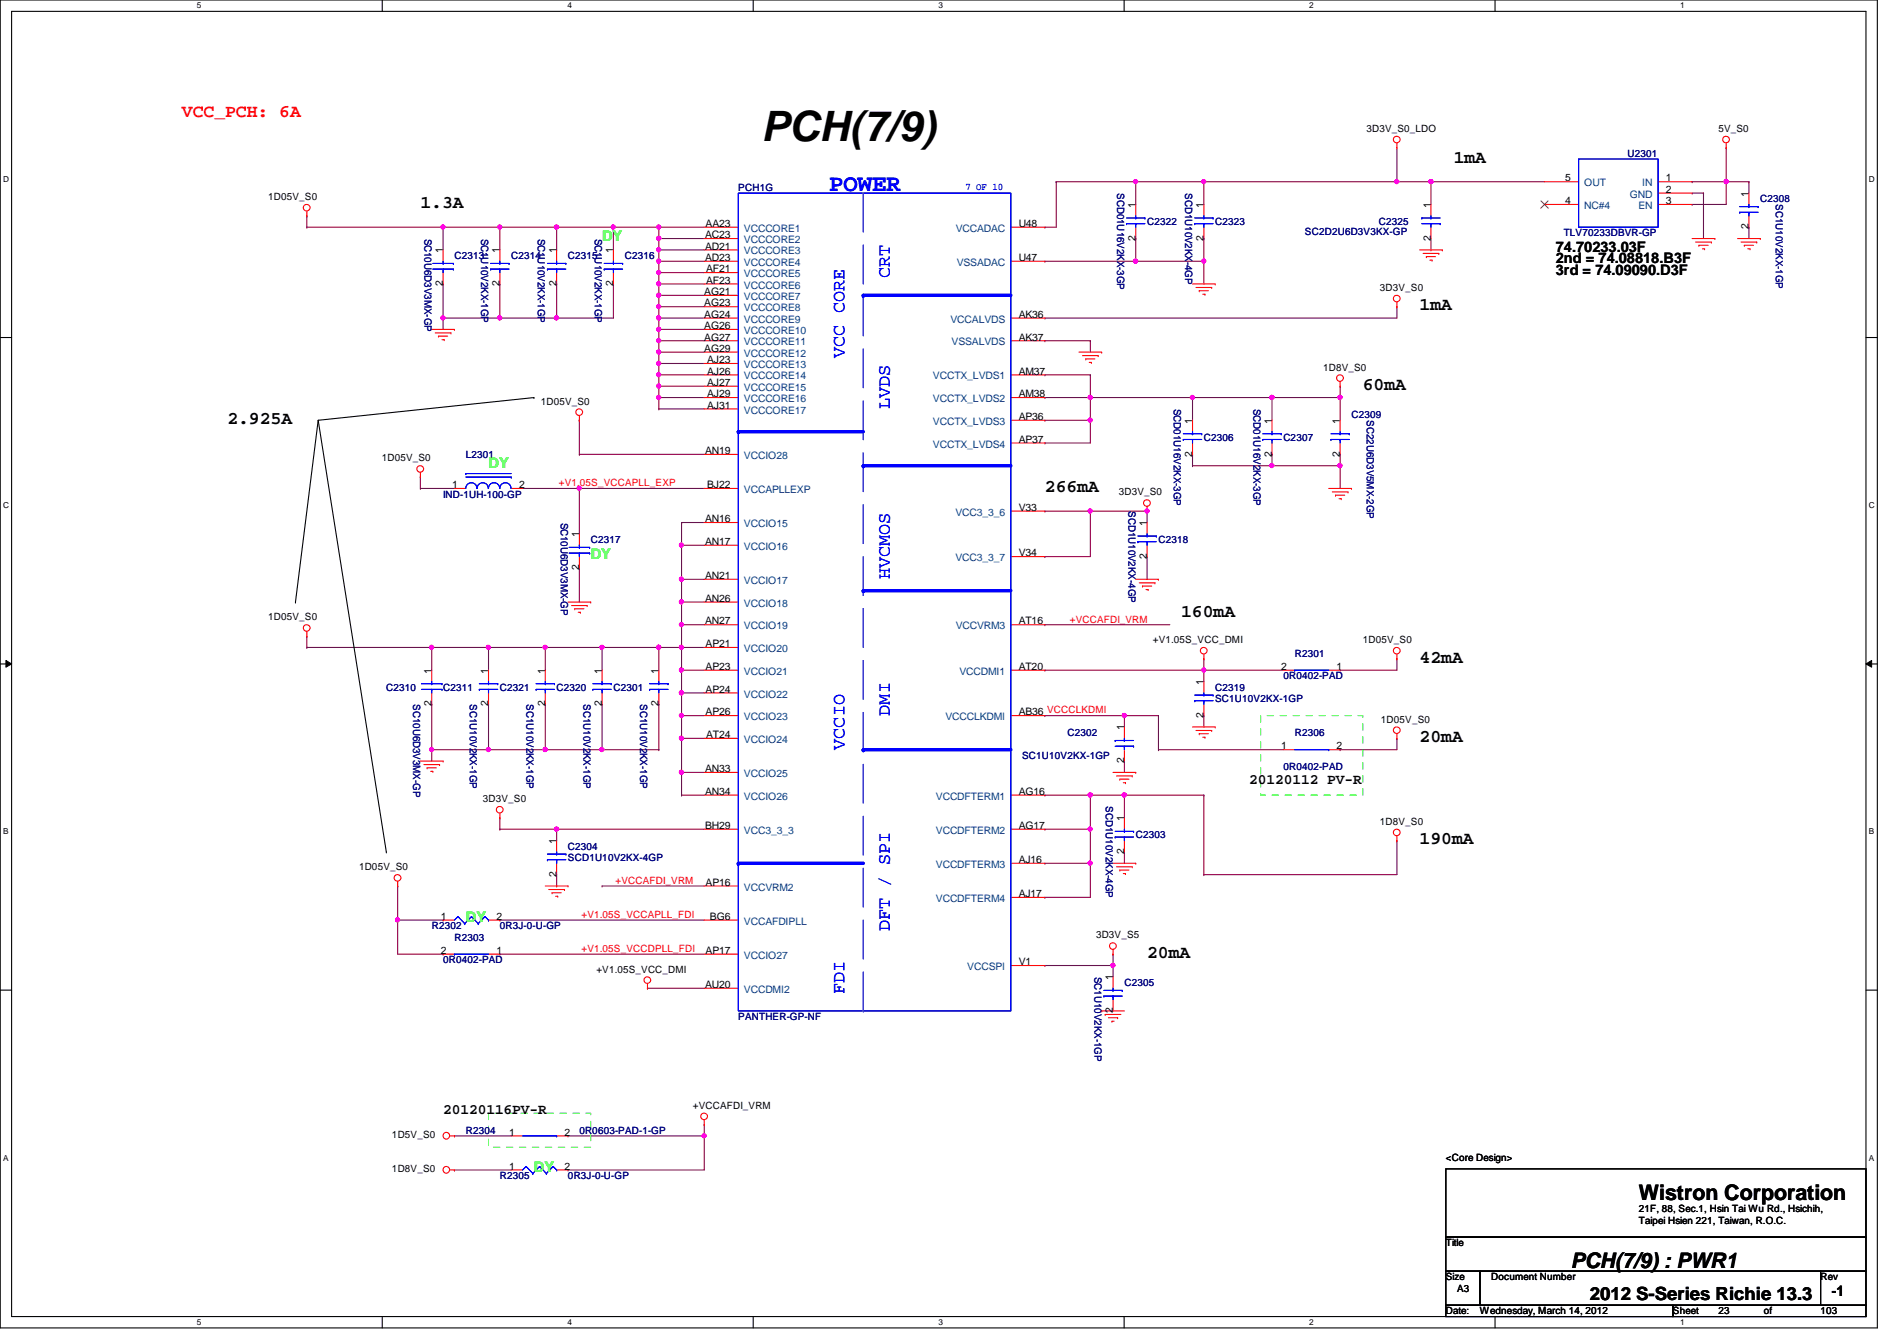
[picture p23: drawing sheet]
<svg xmlns="http://www.w3.org/2000/svg" width="297mm" height="210mm" viewBox="0 0 297 210" stroke-linecap="round" stroke-linejoin="round" font-family="sans-serif">
<defs><g id="words">
<text font-size="6.6" x="119.2" y="22.1">PCH(7/9)</text>
<text font-size="3.7" fill="#00f" x="129.8" y="29.8">POWER</text>
<g font-size="3.3">
<text x="256.6" y="187.9">Wistron Corporation</text>
<text x="246" y="198.5">PCH(7/9) : PWR1</text>
</g>
<text font-size="2.8" fill="#f00" x="28.5" y="18.4">VCC_PCH: 6A</text>
<g font-size="2.8">
<text x="227.6" y="25.5">1mA</text>
<text x="65.8" y="32.6">1.3A</text>
<text x="222.3" y="48.6">1mA</text>
<text x="213.4" y="61">60mA</text>
<text x="35.6" y="66.4">2.925A</text>
<text x="163.6" y="77">266mA</text>
<text x="185" y="96.6">160mA</text>
<text x="222.3" y="103.7">42mA</text>
<text x="222.3" y="116.2">20mA</text>
<text x="222.3" y="132.2">190mA</text>
<text x="179.6" y="149.9">20mA</text>
<text x="249" y="203.5">2012 S-Series Richie 13.3</text>
</g>
<g font-size="2.8" fill="#00f">
<text x="139.4" y="43.6" transform="rotate(-90 139.4 43.6)">CRT</text>
<text x="132.2" y="56" transform="rotate(-90 132.2 56)">VCC CORE</text>
<text x="139.4" y="64" transform="rotate(-90 139.4 64)">LVDS</text>
<text x="139.4" y="90.7" transform="rotate(-90 139.4 90.7)">HVCMOS</text>
<text x="139.4" y="112" transform="rotate(-90 139.4 112)">DMI</text>
<text x="132.2" y="117.3" transform="rotate(-90 132.2 117.3)">VCCIO</text>
<text x="139.4" y="145.8" transform="rotate(-90 139.4 145.8)">DFT / SPI</text>
<text x="132.2" y="155.6" transform="rotate(-90 132.2 155.6)">FDI</text>
</g>
<g font-size="2.3" fill="#0f0">
<text x="94.3" y="37.7">DY</text>
<text x="76.5" y="73.2">DY</text>
<text x="92.5" y="87.5">DY</text>
<text x="72.9" y="144.4">DY</text>
<text x="83.6" y="183.5">DY</text>
</g>
<g font-size="2.3">
<text x="243.6" y="41.2">2nd = 74.08818.B3F</text>
<text x="243.6" y="39.5">74.70233.03F</text>
<text x="243.6" y="43">3rd = 74.09090.D3F</text>
<text x="195.6" y="122.8">20120112 PV-R</text>
<text x="69.4" y="174.3">20120116PV-R</text>
<text x="286.8" y="202.9">-1</text>
</g>
<g font-size="1.6">
<text x="213.9" y="20.7">3D3V_S0_LDO</text>
<text x="269.1" y="20.7">5V_S0</text>
<text x="245.1" y="28.4">5</text>
<text x="260.9" y="28.4">1</text>
<text x="42" y="31.3">1D05V_S0</text>
<text x="110.5" y="35.5">AA23</text>
<text x="159.5" y="35.5">U48</text>
<text x="177.8" y="32.6" transform="rotate(-90 177.8 32.6)">1</text>
<text x="188.5" y="32.6" transform="rotate(-90 188.5 32.6)">1</text>
<text x="224" y="32.6" transform="rotate(-90 224 32.6)">1</text>
<text x="245.1" y="32">4</text>
<text x="260.9" y="30.2">2</text>
<text x="260.9" y="32">3</text>
<text x="273.8" y="35.9" transform="rotate(-90 273.8 35.9)">2</text>
<text x="273.8" y="30.8" transform="rotate(-90 273.8 30.8)">1</text>
<text x="69.3" y="39.7" transform="rotate(-90 69.3 39.7)">1</text>
<text x="78.2" y="39.7" transform="rotate(-90 78.2 39.7)">1</text>
<text x="87.1" y="39.7" transform="rotate(-90 87.1 39.7)">1</text>
<text x="96" y="39.7" transform="rotate(-90 96 39.7)">1</text>
<text x="110.4" y="37.3">AC23</text>
<text x="110.4" y="39.1">AD21</text>
<text x="110.4" y="40.9">AD23</text>
<text x="159.5" y="40.9">U47</text>
<text x="177.8" y="37.7" transform="rotate(-90 177.8 37.7)">2</text>
<text x="188.5" y="37.7" transform="rotate(-90 188.5 37.7)">2</text>
<text x="224" y="37.7" transform="rotate(-90 224 37.7)">2</text>
<text x="69.3" y="44.8" transform="rotate(-90 69.3 44.8)">2</text>
<text x="78.2" y="44.8" transform="rotate(-90 78.2 44.8)">2</text>
<text x="87.1" y="44.8" transform="rotate(-90 87.1 44.8)">2</text>
<text x="96" y="44.8" transform="rotate(-90 96 44.8)">2</text>
<text x="110.3" y="46.2">AG21</text>
<text x="110.3" y="48">AG23</text>
<text x="110.6" y="42.6">AF21</text>
<text x="110.6" y="44.4">AF23</text>
<text x="216.1" y="45.6">3D3V_S0</text>
<text x="110.3" y="49.7">AG24</text>
<text x="110.3" y="51.5">AG26</text>
<text x="110.3" y="53.3">AG27</text>
<text x="159.5" y="49.7">AK36</text>
<text x="159.5" y="53.3">AK37</text>
<text x="110.3" y="55.1">AG29</text>
<text x="110.7" y="56.9">AJ23</text>
<text x="110.7" y="58.6">AJ26</text>
<text x="159.5" y="58.6">AM37</text>
<text x="207.2" y="58">1D8V_S0</text>
<text x="84.7" y="63.3">1D05V_S0</text>
<text x="110.7" y="60.4">AJ27</text>
<text x="110.7" y="62.2">AJ29</text>
<text x="110.7" y="64">AJ31</text>
<text x="159.5" y="62.2">AM38</text>
<text x="159.5" y="65.7">AP36</text>
<text x="110.4" y="71.1">AN19</text>
<text x="159.5" y="69.3">AP37</text>
<text x="186.7" y="71.5" transform="rotate(-90 186.7 71.5)">2</text>
<text x="186.7" y="66.3" transform="rotate(-90 186.7 66.3)">1</text>
<text x="199.1" y="71.5" transform="rotate(-90 199.1 71.5)">2</text>
<text x="199.1" y="66.3" transform="rotate(-90 199.1 66.3)">1</text>
<text x="209.8" y="71.5" transform="rotate(-90 209.8 71.5)">2</text>
<text x="209.8" y="66.3" transform="rotate(-90 209.8 66.3)">1</text>
<text x="59.8" y="72.2">1D05V_S0</text>
<text x="70.8" y="76.4">1</text>
<text x="81.3" y="76.4">2</text>
<text x="110.7" y="76.4">BJ22</text>
<text x="175.2" y="77.6">3D3V_S0</text>
<text x="110.4" y="81.7">AN16</text>
<text x="159.5" y="80">V33</text>
<text x="179.6" y="82.3" transform="rotate(-90 179.6 82.3)">1</text>
<text x="90.7" y="89.2" transform="rotate(-90 90.7 89.2)">2</text>
<text x="90.7" y="84.1" transform="rotate(-90 90.7 84.1)">1</text>
<text x="110.4" y="85.3">AN17</text>
<text x="159.5" y="87.1">V34</text>
<text x="179.6" y="87.5" transform="rotate(-90 179.6 87.5)">2</text>
<text x="110.4" y="90.6">AN21</text>
<text x="110.4" y="94.2">AN26</text>
<text x="42" y="97.1">1D05V_S0</text>
<text x="110.4" y="97.7">AN27</text>
<text x="110.5" y="101.3">AP21</text>
<text x="159.5" y="97.7">AT16</text>
<text x="180.5" y="100.7">+V1.05S_VCC_DMI</text>
<text x="213.4" y="100.7">1D05V_S0</text>
<text x="67.6" y="105.5" transform="rotate(-90 67.6 105.5)">1</text>
<text x="76.5" y="105.5" transform="rotate(-90 76.5 105.5)">1</text>
<text x="85.3" y="105.5" transform="rotate(-90 85.3 105.5)">1</text>
<text x="94.2" y="105.5" transform="rotate(-90 94.2 105.5)">1</text>
<text x="103.1" y="105.5" transform="rotate(-90 103.1 105.5)">1</text>
<text x="110.5" y="104.9">AP23</text>
<text x="159.5" y="104.9">AT20</text>
<text x="188.5" y="107.2" transform="rotate(-90 188.5 107.2)">1</text>
<text x="200.6" y="104.9">2</text>
<text x="209.3" y="104.9">1</text>
<text x="67.6" y="110.6" transform="rotate(-90 67.6 110.6)">2</text>
<text x="76.5" y="110.6" transform="rotate(-90 76.5 110.6)">2</text>
<text x="85.3" y="110.6" transform="rotate(-90 85.3 110.6)">2</text>
<text x="94.2" y="110.6" transform="rotate(-90 94.2 110.6)">2</text>
<text x="103.1" y="110.6" transform="rotate(-90 103.1 110.6)">2</text>
<text x="110.5" y="112">AP26</text>
<text x="110.5" y="108.4">AP24</text>
<text x="159.5" y="112">AB36 VCCCLKDMI</text>
<text x="188.5" y="112.4" transform="rotate(-90 188.5 112.4)">2</text>
<text x="216.2" y="113.1">1D05V_S0</text>
<text x="110.6" y="115.5">AT24</text>
<text x="176" y="119.5" transform="rotate(-90 176 119.5)">2</text>
<text x="176" y="114.3" transform="rotate(-90 176 114.3)">1</text>
<text x="200.6" y="117.3">1</text>
<text x="209.3" y="117.3">2</text>
<text x="75.6" y="125.6">3D3V_S0</text>
<text x="110.4" y="120.9">AN33</text>
<text x="110.4" y="124.4">AN34</text>
<text x="159.5" y="124.4">AG16</text>
<text x="110.4" y="129.8">BH29</text>
<text x="159.5" y="129.8">AG17</text>
<text x="176" y="128.6" transform="rotate(-90 176 128.6)">1</text>
<text x="216.1" y="129.1">1D8V_S0</text>
<text x="56.2" y="136.2">1D05V_S0</text>
<text x="87.1" y="137.2" transform="rotate(-90 87.1 137.2)">2</text>
<text x="87.1" y="132.1" transform="rotate(-90 87.1 132.1)">1</text>
<text x="159.5" y="135.1">AJ16</text>
<text x="176" y="133.7" transform="rotate(-90 176 133.7)">2</text>
<text x="69" y="144">1</text>
<text x="77.7" y="144">2</text>
<text x="110.5" y="138.6">AP16</text>
<text x="111.2" y="144">BG6</text>
<text x="159.5" y="140.4">AJ17</text>
<text x="69" y="149.3">2</text>
<text x="77.7" y="149.3">1</text>
<text x="110.5" y="149.3">AP17</text>
<text x="171.6" y="146.9">3D3V_S5</text>
<text x="93.4" y="152.2">+V1.05S_VCC_DMI</text>
<text x="110.4" y="154.6">AU20</text>
<text x="159.5" y="151.1">V1</text>
<text x="174.2" y="153.5" transform="rotate(-90 174.2 153.5)">1</text>
<text x="174.2" y="158.6" transform="rotate(-90 174.2 158.6)">2</text>
<text x="108.5" y="173.6">+VCCAFDI_VRM</text>
<text x="61.4" y="178.2">1D5V_S0</text>
<text x="79.7" y="177.8">1</text>
<text x="88.4" y="177.8">2</text>
<text x="61.4" y="183.5">1D8V_S0</text>
<text x="79.7" y="183.1">1</text>
<text x="88.4" y="183.1">2</text>
<text x="226.4" y="181.7">&lt;Core Design&gt;</text>
<text x="256.6" y="189.7">21F, 88, Sec.1, Hsin Tai Wu Rd., Hsichih,</text>
<text x="256.6" y="191.6">Taipei Hsien 221, Taiwan, R.O.C.</text>
<text x="226.4" y="195.1">Title</text>
<text x="226.4" y="200.4">Size</text>
<text x="228.2" y="202.2">A3</text>
<text x="233.5" y="200.4">Document Number</text>
<text x="285.1" y="200.4">Rev</text>
<text x="226.4" y="205.7">Date:</text>
<text x="231.7" y="205.7">Wednesday, March 14, 2012</text>
<text x="262" y="205.7">Sheet</text>
<text x="269.1" y="205.7">23</text>
<text x="276.2" y="205.7">of</text>
<text x="285.1" y="205.7">103</text>
</g>
<g font-size="1.6" fill="#000080">
<text x="115.6" y="29.9">PCH1G</text>
<text x="254.8" y="24.6">U2301</text>
<text x="174.9" y="30.2" transform="rotate(90 174.9 30.2)">SCD01U16V2KX-3GP</text>
<text x="179.6" y="35.2">C2322</text>
<text x="185.6" y="30.2" transform="rotate(90 185.6 30.2)">SCD1U10V2KX-4GP</text>
<text x="190.3" y="35.2">C2323</text>
<text x="215.9" y="35.2">C2325</text>
<text x="275.6" y="31.7">C2308</text>
<text x="278" y="32" transform="rotate(90 278 32)">SC1U10V2KX-1GP</text>
<text x="66.5" y="37.3" transform="rotate(90 66.5 37.3)">SC10U6D3V3MX-GP</text>
<text x="71.2" y="40.6">C2313</text>
<text x="75.4" y="37.3" transform="rotate(90 75.4 37.3)">SC1U10V2KX-1GP</text>
<text x="80" y="40.6">C2314</text>
<text x="84.2" y="37.3" transform="rotate(90 84.2 37.3)">SC1U10V2KX-1GP</text>
<text x="88.9" y="40.6">C2315</text>
<text x="93.1" y="37.3" transform="rotate(90 93.1 37.3)">SC1U10V2KX-1GP</text>
<text x="97.8" y="40.6">C2316</text>
<text x="204.3" y="36.8">SC2D2U6D3V3KX-GP</text>
<text x="244.9" y="37">TLV70233DBVR-GP</text>
<text x="183.8" y="64" transform="rotate(90 183.8 64)">SCD01U16V2KX-3GP</text>
<text x="196.3" y="64" transform="rotate(90 196.3 64)">SCD01U16V2KX-3GP</text>
<text x="211.6" y="65.4">C2309</text>
<text x="214" y="65.8" transform="rotate(90 214 65.8)">SC22U6D3V5MX-2GP</text>
<text x="72.9" y="71.7">L2301</text>
<text x="188.5" y="69">C2306</text>
<text x="201" y="69">C2307</text>
<text x="69.4" y="77.9">IND-1UH-100-GP</text>
<text x="87.8" y="81.8" transform="rotate(90 87.8 81.8)">SC10U6D3V3MX-GP</text>
<text x="176.7" y="80" transform="rotate(90 176.7 80)">SCD1U10V2KX-4GP</text>
<text x="92.5" y="85">C2317</text>
<text x="181.4" y="85">C2318</text>
<text x="201" y="106.3">0R0402-PAD</text>
<text x="202.7" y="102.8">R2301</text>
<text x="60.5" y="108.1">C2310</text>
<text x="64.7" y="110.2" transform="rotate(90 64.7 110.2)">SC10U6D3V3MX-GP</text>
<text x="69.4" y="108.1">C2311</text>
<text x="73.6" y="110.2" transform="rotate(90 73.6 110.2)">SC1U10V2KX-1GP</text>
<text x="78.3" y="108.1">C2321</text>
<text x="82.5" y="110.2" transform="rotate(90 82.5 110.2)">SC1U10V2KX-1GP</text>
<text x="87.2" y="108.1">C2320</text>
<text x="91.4" y="110.2" transform="rotate(90 91.4 110.2)">SC1U10V2KX-1GP</text>
<text x="96.1" y="108.1">C2301</text>
<text x="100.2" y="110.2" transform="rotate(90 100.2 110.2)">SC1U10V2KX-1GP</text>
<text x="190.3" y="108.1">C2319</text>
<text x="190.3" y="109.9">SC1U10V2KX-1GP</text>
<text x="160.1" y="118.8">SC1U10V2KX-1GP</text>
<text x="167.2" y="115.2">C2302</text>
<text x="202.7" y="115.2">R2306</text>
<text x="201" y="120.6">0R0402-PAD</text>
<text x="173.1" y="126.2" transform="rotate(90 173.1 126.2)">SCD1U10V2KX-4GP</text>
<text x="177.8" y="131.2">C2303</text>
<text x="88.9" y="133">C2304</text>
<text x="88.9" y="134.8">SCD1U10V2KX-4GP</text>
<text x="67.6" y="145.5">R2302</text>
<text x="71.2" y="147.2">R2303</text>
<text x="78.3" y="145.5">0R3J-0-U-GP</text>
<text x="69.4" y="150.8">0R0402-PAD</text>
<text x="171.4" y="152.9" transform="rotate(90 171.4 152.9)">SC1U10V2KX-1GP</text>
<text x="176.1" y="154.3">C2305</text>
<text x="115.6" y="159.7">PANTHER-GP-NF</text>
<text x="72.9" y="177.5">R2304</text>
<text x="90.7" y="177.5">0R0603-PAD-1-GP</text>
<text x="78.3" y="184.6">R2305</text>
<text x="88.9" y="184.6">0R3J-0-U-GP</text>
</g>
<text font-size="1.6" fill="#00f" x="151.2" y="29.7">7 OF 10</text>
<g font-size="1.6" fill="#004080">
<text x="248.1" y="29.2">OUT</text>
<text x="257.1" y="29.2">IN</text>
<text x="248.1" y="32.7">NC#4</text>
<text x="255.2" y="30.9">GND</text>
<text x="256.5" y="32.7">EN</text>
<text x="116.5" y="36.3">VCCCORE1</text>
<text x="116.5" y="38.1">VCCCORE2</text>
<text x="116.5" y="39.8">VCCCORE3</text>
<text x="116.5" y="41.6">VCCCORE4</text>
<text x="149.6" y="36.3">VCCADAC</text>
<text x="149.8" y="41.6">VSSADAC</text>
<text x="116.5" y="43.4">VCCCORE5</text>
<text x="116.5" y="45.2">VCCCORE6</text>
<text x="116.5" y="46.9">VCCCORE7</text>
<text x="116.5" y="48.7">VCCCORE8</text>
<text x="116.5" y="50.5">VCCCORE9</text>
<text x="116.5" y="52.3">VCCCORE10</text>
<text x="148.8" y="50.5">VCCALVDS</text>
<text x="116.5" y="54.1">VCCCORE11</text>
<text x="116.5" y="55.8">VCCCORE12</text>
<text x="116.5" y="57.6">VCCCORE13</text>
<text x="116.5" y="59.4">VCCCORE14</text>
<text x="146.1" y="59.4">VCCTX_LVDS1</text>
<text x="149" y="54.1">VSSALVDS</text>
<text x="116.5" y="61.2">VCCCORE15</text>
<text x="116.5" y="62.9">VCCCORE16</text>
<text x="116.5" y="64.7">VCCCORE17</text>
<text x="146.1" y="62.9">VCCTX_LVDS2</text>
<text x="116.5" y="71.8">VCCIO28</text>
<text x="146.1" y="70.1">VCCTX_LVDS4</text>
<text x="146.1" y="66.5">VCCTX_LVDS3</text>
<text x="116.5" y="77.2">VCCAPLLEXP</text>
<text x="116.5" y="82.5">VCCIO15</text>
<text x="149.6" y="80.7">VCC3_3_6</text>
<text x="116.5" y="86.1">VCCIO16</text>
<text x="149.6" y="87.8">VCC3_3_7</text>
<text x="116.5" y="91.4">VCCIO17</text>
<text x="116.5" y="95">VCCIO18</text>
<text x="116.5" y="98.5">VCCIO19</text>
<text x="149.6" y="98.5">VCCVRM3</text>
<text x="116.5" y="102.1">VCCIO20</text>
<text x="116.5" y="105.6">VCCIO21</text>
<text x="150.2" y="105.6">VCCDMI1</text>
<text x="116.5" y="112.7">VCCIO23</text>
<text x="116.5" y="109.2">VCCIO22</text>
<text x="148" y="112.7">VCCCLKDMI</text>
<text x="116.5" y="116.3">VCCIO24</text>
<text x="116.5" y="121.6">VCCIO25</text>
<text x="116.5" y="125.2">VCCIO26</text>
<text x="146.6" y="125.2">VCCDFTERM1</text>
<text x="116.5" y="130.5">VCC3_3_3</text>
<text x="146.6" y="130.5">VCCDFTERM2</text>
<text x="146.6" y="135.8">VCCDFTERM3</text>
<text x="116.5" y="139.4">VCCVRM2</text>
<text x="146.6" y="141.2">VCCDFTERM4</text>
<text x="116.5" y="144.7">VCCAFDIPLL</text>
<text x="116.5" y="150.1">VCCIO27</text>
<text x="116.5" y="155.4">VCCDMI2</text>
<text x="151.5" y="151.8">VCCSPI</text>
</g>
<g font-size="1.6" fill="#f00">
<text x="87.5" y="76.1">+V1.05S_VCCAPLL_EXP</text>
<text x="167.5" y="97.5">+VCCAFDI_VRM</text>
<text x="91.1" y="143.7">+V1.05S_VCCAPLL_FDI</text>
<text x="96.4" y="138.3">+VCCAFDI_VRM</text>
<text x="91.1" y="149">+V1.05S_VCCDPLL_FDI</text>
</g>
<g font-size="1.3">
<text x="30.8" y="1.3">5</text>
<text x="88.9" y="1.3">4</text>
<text x="146.9" y="1.3">3</text>
<text x="205" y="1.3">2</text>
<text x="263.1" y="1.3">1</text>
<text x=".5" y="28.4">D</text>
<text x="292.6" y="28.4">D</text>
<text x=".5" y="79.5">C</text>
<text x="292.6" y="79.5">C</text>
<text x=".5" y="130.6">B</text>
<text x="292.6" y="130.6">B</text>
<text x=".5" y="181.7">A</text>
<text x="292.6" y="181.7">A</text>
<text x="30.8" y="207.4">5</text>
<text x="88.9" y="207.4">4</text>
<text x="146.9" y="207.4">3</text>
<text x="205" y="207.4">2</text>
<text x="263.1" y="207.4">1</text>
</g>
</g></defs>
<path d="M0 0h294v207.9h-294zM1.8 1.8h290.4v204.3h-290.4z" fill="none" stroke="#000" stroke-width=".17"/>
<g fill="#fff">
<path d="M30.8 .2h.7v1.4h-.7z"/>
<path d="M30.8 206.2h.7v1.4h-.7z"/>
</g>
<path d="M59.9 0v1.8M59.9 206.1v1.8" fill="none" stroke="#000" stroke-width=".17"/>
<g fill="#fff">
<path d="M88.9 .2h.6v1.4h-.6z"/>
<path d="M88.9 206.2h.6v1.4h-.6z"/>
</g>
<path d="M117.9 0v1.8M117.9 206.1v1.8" fill="none" stroke="#000" stroke-width=".17"/>
<g fill="#fff">
<path d="M146.9 .2h.7v1.4h-.7z"/>
<path d="M146.9 206.2h.7v1.4h-.7z"/>
</g>
<path d="M176 0v1.8M176 206.1v1.8" fill="none" stroke="#000" stroke-width=".17"/>
<g fill="#fff">
<path d="M205 .2h.7v1.4h-.7z"/>
<path d="M205 206.2h.7v1.4h-.7z"/>
</g>
<path d="M234.1 0v1.8M234.1 206.1v1.8" fill="none" stroke="#000" stroke-width=".17"/>
<g fill="#fff">
<path d="M263.1 .2h.7v1.4h-.7z"/>
<path d="M263.1 206.2h.7v1.4h-.7z"/>
<path d="M.5 27.3h.9v1.4h-.9z"/>
<path d="M292.6 27.3h.9v1.4h-.9z"/>
<path d="M.5 78.4h.9v1.4h-.9z"/>
<path d="M292.6 78.4h.9v1.4h-.9z"/>
</g>
<path d="M0 52.8h1.8M292.2 52.8h1.8" fill="none" stroke="#000" stroke-width=".17"/>
<g fill="#fff">
<path d="M.5 129.5h.8v1.4h-.8z"/>
<path d="M292.6 129.5h.9v1.4h-.9z"/>
</g>
<path d="M0 103.9h1.8M292.2 103.9h1.8" fill="none" stroke="#000" stroke-width=".17"/>
<path d="M.9 103.4l.9 .5-.9 .5zM292.2 103.9l.9-.5v1z" fill="#000"/>
<path d="M.9 103.4l.9 .5-.9 .5zM292.2 103.9l.9-.5v1z" fill="none" stroke="#000" stroke-width=".16"/>
<g fill="#fff">
<path d="M.5 180.5h.8v1.4h-.8z"/>
<path d="M292.6 180.5h.9v1.4h-.9z"/>
</g>
<path d="M0 155h1.8M292.2 155h1.8" fill="none" stroke="#000" stroke-width=".17"/>
<path d="M265 30.2h.1M265 30.2h1.7M266.7 30.2h.1M266.7 30.2v7.1M270.3 23.1h.1M270.3 23.1v5.3" fill="none" stroke="#800040" stroke-width=".17"/>
<circle cx="270.3" cy="28.4" r=".32" fill="#f0f"/>
<circle cx="270.3" cy="28.4" r=".32" fill="none" stroke="#f0f" stroke-width=".17"/>
<g fill="none" stroke="#800040" stroke-width=".17">
<path d="M265 28.4h.1M265 32h.1M265 28.4h8.9M270.3 28.4h.1M270.3 28.4v3.6h-5.3M273.9 28.4h.1M273.9 35.6h.1M273.9 28.4v1.8M273.9 35.6v1.7M163.6 49.8h.1M163.6 49.8h55.1M186.7 72.9h.1"/>
<path d="M186.7 72.9h23.1M199.2 71.1h.1M199.2 72.9h.1M199.2 71.1v1.8M188.5 124.5h.1M188.5 124.5v12.4"/>
</g>
<circle cx="209.8" cy="72.9" r=".32" fill="#f0f"/>
<circle cx="209.8" cy="72.9" r=".32" fill="none" stroke="#f0f" stroke-width=".17"/>
<circle cx="199.2" cy="72.9" r=".32" fill="#f0f"/>
<circle cx="199.2" cy="72.9" r=".32" fill="none" stroke="#f0f" stroke-width=".17"/>
<path d="M209.8 72.9h.1M209.8 72.9v3.6M87.2 138.7h.1M87.2 136.9v1.8M170.7 124.5h.1M170.7 124.5h5.4" fill="none" stroke="#800040" stroke-width=".17"/>
<circle cx="170.7" cy="124.4" r=".32" fill="#f0f"/>
<circle cx="170.7" cy="124.4" r=".32" fill="none" stroke="#f0f" stroke-width=".17"/>
<path d="M186.7 62.2h.1M186.7 62.2v3.6" fill="none" stroke="#800040" stroke-width=".17"/>
<circle cx="186.7" cy="62.2" r=".32" fill="#f0f"/>
<circle cx="186.7" cy="62.2" r=".32" fill="none" stroke="#f0f" stroke-width=".17"/>
<path d="M170.7 62.2h16M186.7 62.2h.1M218.7 115.6h.1M218.7 115.6v1.7M188.5 136.9h.1M218.7 131.6h.1M218.7 131.6v5.3h-30.2M174.3 149.4h.1M174.3 149.4v1.7" fill="none" stroke="#800040" stroke-width=".17"/>
<circle cx="174.3" cy="151.1" r=".32" fill="#f0f"/>
<circle cx="174.3" cy="151.1" r=".32" fill="none" stroke="#f0f" stroke-width=".17"/>
<path d="M78.3 35.6h.1M78.3 35.6v3.5M218.7 48h.1M218.7 48v1.8M209.8 117.3h.1M209.8 117.3h8.9" fill="none" stroke="#800040" stroke-width=".17"/>
<circle cx="78.2" cy="35.5" r=".32" fill="#f0f"/>
<circle cx="78.2" cy="35.5" r=".32" fill="none" stroke="#f0f" stroke-width=".17"/>
<path d="M69.4 35.6h.1M69.4 35.6h8.9M69.4 49.8h.1M78.3 44.4h.1M78.3 44.4v5.4h-8.9" fill="none" stroke="#800040" stroke-width=".17"/>
<circle cx="69.4" cy="49.8" r=".32" fill="#f0f"/>
<circle cx="69.4" cy="49.8" r=".32" fill="none" stroke="#f0f" stroke-width=".17"/>
<g fill="none" stroke="#800040" stroke-width=".17">
<path d="M48 33.8h.1M48 33.8v1.8M186.7 62.2h12.5M199.2 62.2h.1M209.8 62.2h.1M209.8 62.2v3.6M67.6 110.2h.1M67.6 110.2v7.1h17.8M76.5 117.3h.1M85.4 117.3h.1M94.3 101.3h8.9M103.2 101.3h.1"/>
<path d="M78.3 144h.1M78.3 144h32M71.2 177.8h.1M71.2 177.8h8.8M110.3 177.8h.1M110.3 177.8v5.3h-21.4M88.9 183.1h.1"/>
</g>
<circle cx="103.1" cy="101.3" r=".32" fill="#f0f"/>
<circle cx="103.1" cy="101.3" r=".32" fill="none" stroke="#f0f" stroke-width=".17"/>
<path d="M163.6 104.9h.1M163.6 104.9h24.9" fill="none" stroke="#800040" stroke-width=".17"/>
<circle cx="188.5" cy="104.9" r=".32" fill="#f0f"/>
<circle cx="188.5" cy="104.9" r=".32" fill="none" stroke="#f0f" stroke-width=".17"/>
<path d="M69.4 35.6h.1M69.4 35.6v3.5M188.5 103.1h.1M188.5 103.1v1.8" fill="none" stroke="#800040" stroke-width=".17"/>
<circle cx="69.4" cy="35.5" r=".32" fill="#f0f"/>
<circle cx="69.4" cy="35.5" r=".32" fill="none" stroke="#f0f" stroke-width=".17"/>
<path d="M103.2 58.7h.1M103.2 58.7v1.8M85.4 110.2h.1M85.4 110.2v7.1M163.6 112h.1M163.6 112h12.5M101.4 154.7h.1M101.4 154.7h8.9" fill="none" stroke="#800040" stroke-width=".17"/>
<circle cx="85.4" cy="117.3" r=".32" fill="#f0f"/>
<circle cx="85.4" cy="117.3" r=".32" fill="none" stroke="#f0f" stroke-width=".17"/>
<path d="M103.2 55.1h.1M103.2 55.1v1.8M188.5 40.9h.1M188.5 40.9v3.5" fill="none" stroke="#800040" stroke-width=".17"/>
<circle cx="103.1" cy="55.1" r=".32" fill="#f0f"/>
<circle cx="103.1" cy="55.1" r=".32" fill="none" stroke="#f0f" stroke-width=".17"/>
<path d="M170.7 53.3h.1M170.7 53.3v1.8M62.3 138.7h.1M62.3 138.7v5.3" fill="none" stroke="#800040" stroke-width=".17"/>
<circle cx="62.2" cy="144" r=".32" fill="#f0f"/>
<circle cx="62.2" cy="144" r=".32" fill="none" stroke="#f0f" stroke-width=".17"/>
<path d="M76.5 110.2h.1M76.5 110.2v7.1M62.3 144h7.1M69.4 144h.1" fill="none" stroke="#800040" stroke-width=".17"/>
<circle cx="76.5" cy="117.3" r=".32" fill="#f0f"/>
<circle cx="76.5" cy="117.3" r=".32" fill="none" stroke="#f0f" stroke-width=".17"/>
<path d="M106.7 94.2h.1M106.7 94.2v3.6" fill="none" stroke="#800040" stroke-width=".17"/>
<circle cx="106.7" cy="94.2" r=".32" fill="#f0f"/>
<circle cx="106.7" cy="94.2" r=".32" fill="none" stroke="#f0f" stroke-width=".17"/>
<path d="M87.2 35.6h.1M87.2 35.6v3.5M96.1 35.6h.1M96.1 35.6h7.1" fill="none" stroke="#800040" stroke-width=".17"/>
<circle cx="96" cy="35.5" r=".32" fill="#f0f"/>
<circle cx="96" cy="35.5" r=".32" fill="none" stroke="#f0f" stroke-width=".17"/>
<path d="M165.4 28.4h.1M165.4 28.4v7.2M103.2 51.6h.1M103.2 51.6v1.7" fill="none" stroke="#800040" stroke-width=".17"/>
<circle cx="103.1" cy="51.5" r=".32" fill="#f0f"/>
<circle cx="103.1" cy="51.5" r=".32" fill="none" stroke="#f0f" stroke-width=".17"/>
<path d="M106.7 94.2h.1M106.7 90.7h.1M106.7 94.2h3.6M106.7 90.7h3.6M163.6 87.1h.1M163.6 87.1h7.1M170.7 80h.1M170.7 80h8.9" fill="none" stroke="#800040" stroke-width=".17"/>
<circle cx="179.6" cy="80" r=".32" fill="#f0f"/>
<circle cx="179.6" cy="80" r=".32" fill="none" stroke="#f0f" stroke-width=".17"/>
<circle cx="170.7" cy="80" r=".32" fill="#f0f"/>
<circle cx="170.7" cy="80" r=".32" fill="none" stroke="#f0f" stroke-width=".17"/>
<path d="M103.2 49.8h.1M103.2 49.8v1.8M163.6 129.8h.1M163.6 129.8h7.1" fill="none" stroke="#800040" stroke-width=".17"/>
<circle cx="103.1" cy="49.8" r=".32" fill="#f0f"/>
<circle cx="103.1" cy="49.8" r=".32" fill="none" stroke="#f0f" stroke-width=".17"/>
<path d="M103.2 35.6h.1M103.2 35.6v1.7" fill="none" stroke="#800040" stroke-width=".17"/>
<circle cx="103.1" cy="37.3" r=".32" fill="#f0f"/>
<circle cx="103.1" cy="37.3" r=".32" fill="none" stroke="#f0f" stroke-width=".17"/>
<circle cx="103.1" cy="35.5" r=".32" fill="#f0f"/>
<circle cx="103.1" cy="35.5" r=".32" fill="none" stroke="#f0f" stroke-width=".17"/>
<path d="M103.2 35.6h.1M103.2 35.6h7.1M103.2 46.2h.1M103.2 48h.1M103.2 46.2v3.6M103.2 60.5h.1M103.2 60.5h7.1M106.7 97.8h.1M106.7 81.8h.1M106.7 97.8v3.5M106.7 81.8h3.6" fill="none" stroke="#800040" stroke-width=".17"/>
<circle cx="103.1" cy="48" r=".32" fill="#f0f"/>
<circle cx="103.1" cy="48" r=".32" fill="none" stroke="#f0f" stroke-width=".17"/>
<path d="M106.7 97.8h.1M106.7 97.8h3.6" fill="none" stroke="#800040" stroke-width=".17"/>
<circle cx="106.7" cy="97.8" r=".32" fill="#f0f"/>
<circle cx="106.7" cy="97.8" r=".32" fill="none" stroke="#f0f" stroke-width=".17"/>
<path d="M106.7 101.3h.1M106.7 101.3h3.6" fill="none" stroke="#800040" stroke-width=".17"/>
<circle cx="106.7" cy="101.3" r=".32" fill="#f0f"/>
<circle cx="106.7" cy="101.3" r=".32" fill="none" stroke="#f0f" stroke-width=".17"/>
<path d="M103.2 58.7h.1M103.2 58.7h7.1" fill="none" stroke="#800040" stroke-width=".17"/>
<circle cx="103.1" cy="58.6" r=".32" fill="#f0f"/>
<circle cx="103.1" cy="58.6" r=".32" fill="none" stroke="#f0f" stroke-width=".17"/>
<path d="M90.7 76.5h.1M90.7 76.5h19.6" fill="none" stroke="#800040" stroke-width=".17"/>
<circle cx="90.7" cy="76.4" r=".32" fill="#f0f"/>
<circle cx="90.7" cy="76.4" r=".32" fill="none" stroke="#f0f" stroke-width=".17"/>
<path d="M103.2 42.7h.1M103.2 42.7v1.7" fill="none" stroke="#800040" stroke-width=".17"/>
<circle cx="103.1" cy="42.6" r=".32" fill="#f0f"/>
<circle cx="103.1" cy="42.6" r=".32" fill="none" stroke="#f0f" stroke-width=".17"/>
<path d="M103.2 56.9h.1M103.2 56.9h7.1M163.6 58.7h.1M163.6 58.7h7.1M67.6 117.3h.1M67.6 117.3v1.8" fill="none" stroke="#800040" stroke-width=".17"/>
<circle cx="67.6" cy="117.3" r=".32" fill="#f0f"/>
<circle cx="67.6" cy="117.3" r=".32" fill="none" stroke="#f0f" stroke-width=".17"/>
<path d="M106.7 112h.1M106.7 115.6h.1M106.7 104.9h.1M106.7 112h3.6M106.7 115.6h3.6M106.7 104.9h3.6" fill="none" stroke="#800040" stroke-width=".17"/>
<circle cx="106.7" cy="104.9" r=".32" fill="#f0f"/>
<circle cx="106.7" cy="104.9" r=".32" fill="none" stroke="#f0f" stroke-width=".17"/>
<path d="M106.7 108.5h.1M106.7 108.5h3.6M106.7 120.9h.1M106.7 124.5h.1M106.7 120.9h3.6M106.7 124.5h3.6" fill="none" stroke="#800040" stroke-width=".17"/>
<circle cx="106.7" cy="108.4" r=".32" fill="#f0f"/>
<circle cx="106.7" cy="108.4" r=".32" fill="none" stroke="#f0f" stroke-width=".17"/>
<g fill="none" stroke="#800040" stroke-width=".17">
<path d="M69.4 49.8h.1M69.4 49.8v1.8M103.2 55.1h.1M103.2 53.3h.1M103.2 51.6h.1M103.2 55.1h7.1M103.2 53.3h7.1M103.2 51.6h7.1M81.8 76.5h8.9M90.7 76.5h.1M90.7 76.5v7.1M163.6 69.3h.1"/>
<path d="M163.6 65.8h.1M163.6 69.3h7.1M163.6 65.8h7.1M67.6 101.3h.1M67.6 101.3v3.6M67.6 101.3h8.9M76.5 101.3h.1M181.4 117.3h.1M181.4 117.3h19.6M78.3 128h.1M78.3 128v1.8M163.6 135.1h.1"/>
<path d="M163.6 135.1h7.1M62.3 144h.1M62.3 144v5.4h7.1M69.4 149.4h.1"/>
</g>
<circle cx="67.6" cy="101.3" r=".32" fill="#f0f"/>
<circle cx="67.6" cy="101.3" r=".32" fill="none" stroke="#f0f" stroke-width=".17"/>
<circle cx="76.5" cy="101.3" r=".32" fill="#f0f"/>
<circle cx="76.5" cy="101.3" r=".32" fill="none" stroke="#f0f" stroke-width=".17"/>
<path d="M78.3 49.8h.1M78.3 49.8h8.9" fill="none" stroke="#800040" stroke-width=".17"/>
<circle cx="78.2" cy="49.8" r=".32" fill="#f0f"/>
<circle cx="78.2" cy="49.8" r=".32" fill="none" stroke="#f0f" stroke-width=".17"/>
<path d="M87.2 44.4h.1M87.2 44.4v5.4M199.2 62.2h.1M199.2 62.2v3.6" fill="none" stroke="#800040" stroke-width=".17"/>
<circle cx="199.2" cy="62.2" r=".32" fill="#f0f"/>
<circle cx="199.2" cy="62.2" r=".32" fill="none" stroke="#f0f" stroke-width=".17"/>
<path d="M199.2 62.2h.1M199.2 62.2h10.6" fill="none" stroke="#800040" stroke-width=".17"/>
<circle cx="209.8" cy="62.2" r=".32" fill="#f0f"/>
<circle cx="209.8" cy="62.2" r=".32" fill="none" stroke="#f0f" stroke-width=".17"/>
<circle cx="199.2" cy="62.2" r=".32" fill="#f0f"/>
<circle cx="199.2" cy="62.2" r=".32" fill="none" stroke="#f0f" stroke-width=".17"/>
<path d="M103.2 49.8h.1M103.2 48h.1M103.2 46.2h.1M103.2 49.8h7.1M103.2 48h7.1M103.2 46.2h7.1M90.7 88.9h.1M90.7 88.9v5.3" fill="none" stroke="#800040" stroke-width=".17"/>
<circle cx="103.1" cy="46.2" r=".32" fill="#f0f"/>
<circle cx="103.1" cy="46.2" r=".32" fill="none" stroke="#f0f" stroke-width=".17"/>
<path d="M103.2 44.4h.1M103.2 40.9h.1M103.2 42.7h.1M103.2 44.4h7.1M103.2 40.9h7.1M103.2 42.7h7.1M170.7 124.5h.1M170.7 124.5v5.3" fill="none" stroke="#800040" stroke-width=".17"/>
<circle cx="170.7" cy="124.4" r=".32" fill="#f0f"/>
<circle cx="170.7" cy="124.4" r=".32" fill="none" stroke="#f0f" stroke-width=".17"/>
<g fill="none" stroke="#800040" stroke-width=".17">
<path d="M165.4 28.4h.1M165.4 28.4h12.4M163.6 40.9h.1M163.6 53.3h.1M163.6 40.9h14.2M163.6 53.3h7.1M163.6 62.2h.1M163.6 62.2h7.1M103.2 101.3h.1M103.2 101.3v3.6M103.2 101.3h3.5M94.3 138.7h.1"/>
<path d="M94.3 138.7h16"/>
</g>
<circle cx="103.1" cy="101.3" r=".32" fill="#f0f"/>
<circle cx="103.1" cy="101.3" r=".32" fill="none" stroke="#f0f" stroke-width=".17"/>
<path d="M103.2 39.1h.1M103.2 39.1h7.1M90.7 65.8h.1M90.7 71.1h.1M90.7 65.8v5.3M90.7 71.1h19.6M106.7 115.6h.1M106.7 115.6v5.3M181.4 112h.1M181.4 112v5.3" fill="none" stroke="#800040" stroke-width=".17"/>
<circle cx="106.7" cy="115.5" r=".32" fill="#f0f"/>
<circle cx="106.7" cy="115.5" r=".32" fill="none" stroke="#f0f" stroke-width=".17"/>
<path d="M94.3 101.3h.1M94.3 101.3v3.6M87.2 129.8h.1M87.2 129.8h23.1" fill="none" stroke="#800040" stroke-width=".17"/>
<circle cx="87.1" cy="129.8" r=".32" fill="#f0f"/>
<circle cx="87.1" cy="129.8" r=".32" fill="none" stroke="#f0f" stroke-width=".17"/>
<path d="M65.8 74.7h.1M65.8 76.5h.1M65.8 74.7v1.8M65.8 76.5h5.4M85.4 101.3h.1M85.4 101.3v3.6M85.4 101.3h8.9M94.3 101.3h.1M106.7 101.3h.1M106.7 101.3v3.6" fill="none" stroke="#800040" stroke-width=".17"/>
<circle cx="94.2" cy="101.3" r=".32" fill="#f0f"/>
<circle cx="94.2" cy="101.3" r=".32" fill="none" stroke="#f0f" stroke-width=".17"/>
<path d="M176.1 133.3h.1M176.1 124.5h.1M176.1 124.5v3.5M176.1 133.3v1.8" fill="none" stroke="#800040" stroke-width=".17"/>
<circle cx="176" cy="124.4" r=".32" fill="#f0f"/>
<circle cx="176" cy="124.4" r=".32" fill="none" stroke="#f0f" stroke-width=".17"/>
<path d="M106.7 112h.1M106.7 112v3.6" fill="none" stroke="#800040" stroke-width=".17"/>
<circle cx="106.7" cy="112" r=".32" fill="#f0f"/>
<circle cx="106.7" cy="112" r=".32" fill="none" stroke="#f0f" stroke-width=".17"/>
<path d="M76.5 101.3h.1M76.5 101.3v3.6M76.5 101.3h8.9M85.4 101.3h.1" fill="none" stroke="#800040" stroke-width=".17"/>
<circle cx="85.4" cy="101.3" r=".32" fill="#f0f"/>
<circle cx="85.4" cy="101.3" r=".32" fill="none" stroke="#f0f" stroke-width=".17"/>
<g fill="none" stroke="#800040" stroke-width=".17">
<path d="M103.2 37.3h.1M103.2 37.3h7.1M103.2 37.3v1.8M186.7 71.1h.1M186.7 71.1v1.8M106.7 81.8h.1M106.7 81.8v3.5M163.6 97.8h.1M163.6 97.8h19.6M188.5 104.9h.1M188.5 112h.1M188.5 104.9v1.8"/>
<path d="M188.5 112v1.8M163.6 124.5h.1M163.6 124.5h7.1"/>
</g>
<circle cx="103.1" cy="37.3" r=".32" fill="#f0f"/>
<circle cx="103.1" cy="37.3" r=".32" fill="none" stroke="#f0f" stroke-width=".17"/>
<path d="M170.7 65.8h.1M170.7 65.8v3.5" fill="none" stroke="#800040" stroke-width=".17"/>
<circle cx="170.7" cy="65.8" r=".32" fill="#f0f"/>
<circle cx="170.7" cy="65.8" r=".32" fill="none" stroke="#f0f" stroke-width=".17"/>
<path d="M106.7 108.5h.1M106.7 108.5v3.5" fill="none" stroke="#800040" stroke-width=".17"/>
<circle cx="106.7" cy="108.4" r=".32" fill="#f0f"/>
<circle cx="106.7" cy="108.4" r=".32" fill="none" stroke="#f0f" stroke-width=".17"/>
<path d="M103.2 40.9h.1M103.2 40.9v1.8M103.2 110.2h.1M103.2 110.2v7.1" fill="none" stroke="#800040" stroke-width=".17"/>
<circle cx="103.1" cy="40.9" r=".32" fill="#f0f"/>
<circle cx="103.1" cy="40.9" r=".32" fill="none" stroke="#f0f" stroke-width=".17"/>
<path d="M103.2 39.1h.1M103.2 39.1v1.8M163.6 80h.1M163.6 80h7.1M179.6 87.1h.1M179.6 80h.1M179.6 80v1.8M179.6 87.1v3.6" fill="none" stroke="#800040" stroke-width=".17"/>
<circle cx="103.1" cy="39.1" r=".32" fill="#f0f"/>
<circle cx="103.1" cy="39.1" r=".32" fill="none" stroke="#f0f" stroke-width=".17"/>
<path d="M106.7 85.3h.1M106.7 85.3v5.4" fill="none" stroke="#800040" stroke-width=".17"/>
<circle cx="106.7" cy="85.3" r=".32" fill="#f0f"/>
<circle cx="106.7" cy="85.3" r=".32" fill="none" stroke="#f0f" stroke-width=".17"/>
<path d="M94.3 110.2h.1M94.3 110.2v7.1h8.9M103.2 117.3h.1M106.7 104.9h.1M106.7 104.9v3.6M176.1 124.5h.1M176.1 124.5h12.4M163.6 140.5h.1M163.6 140.5h7.1" fill="none" stroke="#800040" stroke-width=".17"/>
<circle cx="176" cy="124.4" r=".32" fill="#f0f"/>
<circle cx="176" cy="124.4" r=".32" fill="none" stroke="#f0f" stroke-width=".17"/>
<g fill="none" stroke="#800040" stroke-width=".17">
<path d="M48 35.6h.1M48 35.6h21.4M78.3 35.6h.1M78.3 35.6h8.9M163.6 35.6h.1M163.6 35.6h1.8M224.1 28.4h.1M224.1 39.1h.1M224.1 28.4v3.6M224.1 37.3v1.8M106.7 85.3h.1M106.7 85.3h3.6"/>
<path d="M188.5 104.9h.1M188.5 104.9h12.5M209.8 104.9h.1M218.7 103.1h.1M218.7 103.1v1.8h-8.9M87.2 129.8h.1M87.2 129.8v1.8M170.7 129.8h.1M170.7 129.8v5.3M78.3 149.4h.1M78.3 149.4h32M163.6 151.1h.1"/>
<path d="M163.6 151.1h10.7M71.2 183.1h.1M71.2 183.1h8.8"/>
</g>
<circle cx="170.7" cy="129.8" r=".32" fill="#f0f"/>
<circle cx="170.7" cy="129.8" r=".32" fill="none" stroke="#f0f" stroke-width=".17"/>
<path d="M170.7 62.2h.1M170.7 62.2v3.6" fill="none" stroke="#800040" stroke-width=".17"/>
<circle cx="170.7" cy="62.2" r=".32" fill="#f0f"/>
<circle cx="170.7" cy="62.2" r=".32" fill="none" stroke="#f0f" stroke-width=".17"/>
<path d="M170.7 58.7h.1M170.7 58.7v3.5M170.7 80h.1M170.7 80v7.1M170.7 135.1h.1M170.7 135.1v5.4" fill="none" stroke="#800040" stroke-width=".17"/>
<circle cx="170.7" cy="135.1" r=".32" fill="#f0f"/>
<circle cx="170.7" cy="135.1" r=".32" fill="none" stroke="#f0f" stroke-width=".17"/>
<path d="M96.1 35.6h.1M96.1 35.6v3.5M87.2 49.8h.1M87.2 49.8h8.9M48 99.6h.1M48 99.6v1.7M48 101.3h.1M48 101.3h19.6" fill="none" stroke="#800040" stroke-width=".17"/>
<circle cx="87.1" cy="49.8" r=".32" fill="#f0f"/>
<circle cx="87.1" cy="49.8" r=".32" fill="none" stroke="#f0f" stroke-width=".17"/>
<path d="M87.2 35.6h.1M87.2 35.6h8.9M96.1 44.4h.1M96.1 44.4v5.4" fill="none" stroke="#800040" stroke-width=".17"/>
<circle cx="87.1" cy="35.5" r=".32" fill="#f0f"/>
<circle cx="87.1" cy="35.5" r=".32" fill="none" stroke="#f0f" stroke-width=".17"/>
<path d="M177.8 37.3h.1M177.8 37.3v3.6" fill="none" stroke="#800040" stroke-width=".17"/>
<circle cx="177.8" cy="40.9" r=".32" fill="#f0f"/>
<circle cx="177.8" cy="40.9" r=".32" fill="none" stroke="#f0f" stroke-width=".17"/>
<path d="M188.5 37.3h.1M188.5 28.4h.1M188.5 28.4v3.6M188.5 37.3v3.6M176.1 112h.1M176.1 112h5.3M78.3 129.8h.1M78.3 129.8h8.9" fill="none" stroke="#800040" stroke-width=".17"/>
<circle cx="176" cy="112" r=".32" fill="#f0f"/>
<circle cx="176" cy="112" r=".32" fill="none" stroke="#f0f" stroke-width=".17"/>
<path d="M177.8 28.4h.1M177.8 28.4v3.6M177.8 28.4h10.7M174.3 151.1h.1M174.3 151.1v1.8" fill="none" stroke="#800040" stroke-width=".17"/>
<circle cx="177.8" cy="28.4" r=".32" fill="#f0f"/>
<circle cx="177.8" cy="28.4" r=".32" fill="none" stroke="#f0f" stroke-width=".17"/>
<path d="M103.2 62.2h.1M103.2 64h.1M103.2 62.2v1.8M103.2 64h7.1M103.2 62.2h7.1" fill="none" stroke="#800040" stroke-width=".17"/>
<circle cx="103.1" cy="62.2" r=".32" fill="#f0f"/>
<circle cx="103.1" cy="62.2" r=".32" fill="none" stroke="#f0f" stroke-width=".17"/>
<path d="M176.1 112h.1M176.1 119.1h.1M176.1 112v1.8M176.1 119.1v1.8M106.7 120.9h.1M106.7 120.9v3.6" fill="none" stroke="#800040" stroke-width=".17"/>
<circle cx="106.7" cy="120.9" r=".32" fill="#f0f"/>
<circle cx="106.7" cy="120.9" r=".32" fill="none" stroke="#f0f" stroke-width=".17"/>
<path d="M106.7 90.7h.1M106.7 90.7v3.5" fill="none" stroke="#800040" stroke-width=".17"/>
<circle cx="106.7" cy="90.7" r=".32" fill="#f0f"/>
<circle cx="106.7" cy="90.7" r=".32" fill="none" stroke="#f0f" stroke-width=".17"/>
<path d="M103.2 44.4h.1M103.2 44.4v1.8" fill="none" stroke="#800040" stroke-width=".17"/>
<circle cx="103.1" cy="44.4" r=".32" fill="#f0f"/>
<circle cx="103.1" cy="44.4" r=".32" fill="none" stroke="#f0f" stroke-width=".17"/>
<path d="M69.4 44.4h.1M69.4 44.4v5.4M103.2 60.5h.1M103.2 60.5v1.7" fill="none" stroke="#800040" stroke-width=".17"/>
<circle cx="103.1" cy="60.4" r=".32" fill="#f0f"/>
<circle cx="103.1" cy="60.4" r=".32" fill="none" stroke="#f0f" stroke-width=".17"/>
<path d="M103.2 56.9h.1M103.2 56.9v1.8" fill="none" stroke="#800040" stroke-width=".17"/>
<circle cx="103.1" cy="56.9" r=".32" fill="#f0f"/>
<circle cx="103.1" cy="56.9" r=".32" fill="none" stroke="#f0f" stroke-width=".17"/>
<path d="M103.2 53.3h.1M103.2 53.3v1.8" fill="none" stroke="#800040" stroke-width=".17"/>
<circle cx="103.1" cy="53.3" r=".32" fill="#f0f"/>
<circle cx="103.1" cy="53.3" r=".32" fill="none" stroke="#f0f" stroke-width=".17"/>
<path d="M85.4 117.3h8.9M94.3 117.3h.1" fill="none" stroke="#800040" stroke-width=".17"/>
<circle cx="94.2" cy="117.3" r=".32" fill="#f0f"/>
<circle cx="94.2" cy="117.3" r=".32" fill="none" stroke="#f0f" stroke-width=".17"/>
<path d="M177.8 40.9h.1M177.8 40.9h10.7" fill="none" stroke="#800040" stroke-width=".17"/>
<circle cx="188.5" cy="40.9" r=".32" fill="#f0f"/>
<circle cx="188.5" cy="40.9" r=".32" fill="none" stroke="#f0f" stroke-width=".17"/>
<path d="M88.9 177.8h.1M110.3 176h.1M110.3 176v1.8h-21.4" fill="none" stroke="#800040" stroke-width=".17"/>
<circle cx="110.3" cy="177.8" r=".32" fill="#f0f"/>
<circle cx="110.3" cy="177.8" r=".32" fill="none" stroke="#f0f" stroke-width=".17"/>
<path d="M218.7 28.4h.1M218.7 23.1v5.3M224.1 28.4h.1M224.1 28.4h17.7" fill="none" stroke="#800040" stroke-width=".17"/>
<circle cx="224" cy="28.4" r=".32" fill="#f0f"/>
<circle cx="224" cy="28.4" r=".32" fill="none" stroke="#f0f" stroke-width=".17"/>
<path d="M218.7 28.4h.1M218.7 28.4h5.4" fill="none" stroke="#800040" stroke-width=".17"/>
<circle cx="224" cy="28.4" r=".32" fill="#f0f"/>
<circle cx="224" cy="28.4" r=".32" fill="none" stroke="#f0f" stroke-width=".17"/>
<circle cx="218.7" cy="28.4" r=".32" fill="#f0f"/>
<circle cx="218.7" cy="28.4" r=".32" fill="none" stroke="#f0f" stroke-width=".17"/>
<path d="M188.5 28.4h.1M188.5 28.4h30.2" fill="none" stroke="#800040" stroke-width=".17"/>
<circle cx="188.5" cy="28.4" r=".32" fill="#f0f"/>
<circle cx="188.5" cy="28.4" r=".32" fill="none" stroke="#f0f" stroke-width=".17"/>
<path d="M209.8 71.1h.1M209.8 60.5h.1M209.8 60.5v1.7M209.8 71.1v1.8" fill="none" stroke="#800040" stroke-width=".17"/>
<g fill="none" stroke="#f00" stroke-width=".17">
<path d="M48 33.8h.1M48 33.1v.7M78.3 39.1v1.8M87.2 39.1v1.8M96.1 39.1v1.8M110.3 37.3h5.3M110.3 39.1h5.3M110.3 35.6h5.3M158.3 35.6h5.3M177.8 32v1.8M177.8 35.6v1.7M188.5 32v1.8"/>
<path d="M188.5 35.6v1.7M218.7 23.1h.1M218.7 22.4v.7M222.3 39.1h3.5M222.8 39.7h2.5M224.1 32v1.8M224.1 35.6v1.7M225.3 39.7h.1M225.8 39.1h.1M241.8 32h5.4M241.8 28.4h5.4M259.6 32h5.4"/>
<path d="M259.6 28.4h5.4M259.6 30.2h5.4M265 37.3h3.5M265.5 37.9h2.5M266 38.4h.1M266 38.4h1.5M266.6 38.9h.3M266.9 38.9h.1M268 37.9h.1M268.5 37.3h.1M270.3 23.1h.1M270.3 22.4v.7"/>
<path d="M272.1 37.3h3.5M272.6 37.9h2.5M273.1 38.4h.1M273.1 38.4h1.5M273.7 38.9h.3M273.9 30.2v1.8M273.9 33.8v1.8M274 38.9h.1M275.1 37.9h.1M275.6 37.3h.1M67.6 51.6h3.6M68.2 52.1h2.4"/>
<path d="M68.7 52.6h.1M68.7 52.6h1.4M69.2 53.2h.4M69.6 53.2h.1M70.6 52.1h.1M71.2 51.6h.1M78.3 42.7v1.7M87.2 42.7v1.7M96.1 42.7v1.7M110.3 44.4h5.3M110.3 51.6h5.3M110.3 55.1h5.3"/>
<path d="M110.3 40.9h5.3M110.3 42.7h5.3M110.3 46.2h5.3M110.3 48h5.3M110.3 49.8h5.3M110.3 53.3h5.3M110.3 56.9h5.3M110.3 58.7h5.3M158.3 40.9h5.3M158.3 49.8h5.3M158.3 53.3h5.3M158.3 58.7h5.3"/>
<path d="M168.9 55.1h3.6M169.5 55.7h2.5M170 56.2h.1M170 56.2h1.4M170.6 56.7h.3M170.9 56.7h.1M172 55.7h.1M172.5 55.1h.1M186.7 44.4h3.6M187.3 45h2.4M187.8 45.5h.1M187.8 45.5h1.4"/>
<path d="M188.3 46.1h.4M188.7 46.1h.1M189.7 45h.1M190.3 44.4h.1M209.8 59.7v.8M218.7 48h.1M218.7 47.3v.7M223.3 40.2h.1M223.3 40.2h1.5M223.9 40.7h.3M224.2 40.7h.1M65.8 74.7h.1"/>
<path d="M65.8 74v.7M90.7 65.8h.1M90.7 65.1v.7M110.3 76.5h5.3M110.3 60.5h5.3M110.3 62.2h5.3M110.3 71.1h5.3M110.3 64h5.3M158.3 62.2h5.3M158.3 69.3h5.3M158.3 65.8h5.3M179.6 79.3v.7"/>
<path d="M186.7 65.8v1.8M186.7 69.3v1.8M199.2 65.8v1.8M199.2 69.3v1.8M208.1 76.5h3.5M208.6 77h2.5M209.1 77.5h.1M209.1 77.5h1.5M209.7 78.1h.3M209.8 60.5h.1M209.8 65.8v1.8M209.8 69.3v1.8"/>
<path d="M210 78.1h.1M211.1 77h.1M211.6 76.5h.1M48 99.6h.1M48 98.8v.8M88.9 94.2h3.6M89.5 94.8h2.4M90 95.3h.1M90 95.3h1.4M90.5 95.8h.4M90.7 83.6v1.7M90.7 87.1v1.8"/>
<path d="M90.9 95.8h.1M91.9 94.8h.1M92.5 94.2h.1M110.3 94.2h5.3M110.3 90.7h5.3M110.3 97.8h5.3M110.3 81.8h5.3M110.3 85.3h5.3M158.3 97.8h5.3M158.3 80h5.3M158.3 87.1h5.3M177.8 90.7h3.6"/>
<path d="M178.4 91.2h2.4M178.9 91.7h.1M178.9 91.7h1.4M179.4 92.3h.4M179.6 80h.1M179.6 81.8v1.8M179.6 85.3v1.8M179.8 92.3h.1M180.8 91.2h.1M181.4 90.7h.1M65.8 119.1h3.6M66.4 119.7h2.4"/>
<path d="M67.6 104.9v1.8M67.6 108.5v1.7M68.8 119.7h.1M69.4 119.1h.1M76.5 104.9v1.8M76.5 108.5v1.7M85.4 104.9v1.8M85.4 108.5v1.7M94.3 104.9v1.8M94.3 108.5v1.7M103.2 104.9v1.8M103.2 108.5v1.7"/>
<path d="M110.3 104.9h5.3M110.3 101.3h5.3M110.3 112h5.3M110.3 115.6h5.3M110.3 108.5h5.3M158.3 104.9h5.3M158.3 112h5.3M186.7 113.8h3.6M187.3 114.3h2.4M187.8 114.9h.1M187.8 114.9h1.4M188.3 115.4h.4"/>
<path d="M188.5 103.1h.1M188.5 102.4v.7M188.5 106.7v1.8M188.5 110.2v1.8M188.7 115.4h.1M189.7 114.3h.1M190.3 113.8h.1M201 117.3h1.7M201 104.9h1.7M208.1 117.3h1.7M208.1 104.9h1.7M218.7 103.1h.1"/>
<path d="M218.7 115.6h.1M218.7 102.4v.7M218.7 114.9v.7M62.3 138.7h.1M62.3 138v.7M66.9 120.2h.1M66.9 120.2h1.4M67.4 120.7h.4M67.8 120.7h.1M78.3 128h.1M78.3 127.3v.7M85.4 138.7h3.5"/>
<path d="M85.9 139.2h2.5M86.4 139.7h.1M86.4 139.7h1.5M88.4 139.2h.1M88.9 138.7h.1M110.3 138.7h5.3M110.3 120.9h5.3M110.3 129.8h5.3M110.3 124.5h5.3M158.3 135.1h5.3M158.3 129.8h5.3M158.3 124.5h5.3"/>
<path d="M174.3 135.1h3.5M174.3 120.9h3.5M174.8 135.7h2.5M174.8 121.5h2.5M175.3 136.2h.1M175.3 122h.1M175.3 136.2h1.5M175.3 122h1.5M175.9 136.7h.3M175.9 122.5h.3M176.2 136.7h.1M176.2 122.5h.1"/>
<path d="M177.3 135.7h.1M177.3 121.5h.1M177.8 135.1h.1M177.8 120.9h.1M218.7 131.6h.1M218.7 130.9v.7M69.4 149.4h1.8M69.4 144h1.8M76.5 149.4h1.8M76.5 144h1.8M87 140.3h.3M87.3 140.3h.1"/>
<path d="M101.4 154.7h.1M101.4 154v.7M110.3 149.4h5.3M110.3 144h5.3M110.3 154.7h5.3M158.3 140.5h5.3M158.3 151.1h5.3M172.5 158.2h.1M172.5 158.2h3.6M173.1 158.8h.1M173.1 158.8h2.4M173.6 159.3h1.4"/>
<path d="M174.1 159.9h.1M174.1 159.9h.4M174.3 149.4h.1M174.3 148.6v.8M174.3 152.9v1.8M174.3 156.5v1.7M175 159.3h.1M70.4 177.8h.8M71.2 177.8h.1M80 177.8h1.8M87.2 177.8h1.7M110.3 176h.1"/>
<path d="M110.3 175.3v.7M70.4 183.1h.8M71.2 183.1h.1M80 183.1h1.8M87.2 183.1h1.7"/>
<circle cx="48" cy="32.5" r=".52"/>
<circle cx="218.7" cy="21.8" r=".52"/>
<circle cx="270.3" cy="21.8" r=".52"/>
<circle cx="209.8" cy="59.2" r=".52"/>
<circle cx="218.7" cy="46.7" r=".52"/>
<circle cx="65.8" cy="73.4" r=".52"/>
<circle cx="90.7" cy="64.5" r=".52"/>
<circle cx="179.6" cy="78.7" r=".52"/>
<circle cx="48" cy="98.3" r=".52"/>
<circle cx="188.5" cy="101.8" r=".52"/>
<circle cx="218.7" cy="114.3" r=".52"/>
<circle cx="218.7" cy="101.8" r=".52"/>
<circle cx="62.3" cy="137.4" r=".52"/>
<circle cx="78.3" cy="126.7" r=".52"/>
<circle cx="218.7" cy="130.3" r=".52"/>
<circle cx="101.4" cy="153.4" r=".52"/>
<circle cx="174.3" cy="148.1" r=".52"/>
<circle cx="69.9" cy="177.8" r=".52"/>
<circle cx="110.3" cy="174.7" r=".52"/>
<circle cx="69.9" cy="183.1" r=".52"/>
</g>
<g fill="none" stroke="#000" stroke-width=".17">
<path d="M49.8 65.8l-3.5 28.4M49.8 65.8l10.7 67.5M83.6 62.2h.1M83.6 62.2l-33.8 3.6M46.3 94.2h.1M60.5 133.3h.1M226.4 183h65.8v10.6h-65.8zM226.4 193.6h65.8v5.4h-65.8zM226.4 199h5.3v5.3h-5.3zM231.7 199h53.4v5.3h-53.4zM285.1 199h7.1v5.3h-7.1zM226.4 204.3h35.6v1.8h-35.6z"/>
<path d="M262 204.3h30.2v1.8h-30.2z"/>
</g>
<path d="M197.4 112h16v12.5h-16zM76.5 174.2h16v5.4h-16z" fill="none" stroke="#0f0" stroke-width=".16" stroke-dasharray="1 1 1 1 1 1 1 1"/>
<g fill="none" stroke="#00f" stroke-width=".17">
<path d="M115.6 30.2h42.7v128h-42.7zM176.4 35h.1M176.4 34.1h2.9M176.4 35h2.9M177.8 34.1h.1M177.8 35h.1M177.8 33.8v.3M177.8 35v.6M179.3 34.1h.1M187.1 35h.1M187.1 34.1h2.8M187.1 35h2.8"/>
<path d="M188.5 34.1h.1M188.5 35h.1M188.5 33.8v.3M188.5 35v.6M189.9 34.1h.1M222.6 34.1h.1M222.6 34.1h2.9M222.6 35h2.9M224.1 34.1h.1M224.1 35h.1M224.1 33.8v.3M224.1 35v.6"/>
<path d="M225.5 35h.1M247.2 24.9h12.4v10.7h-12.4zM272.4 33.2h.1M272.4 32.3h2.9M272.4 33.2h2.9M273.9 32.3h.1M273.9 33.2h.1M273.9 32v.3M273.9 33.2v.6M275.3 32.3h.1M76.8 42.1h.1M76.8 41.2h2.9"/>
<path d="M76.8 42.1h2.9M78.3 41.2h.1M78.3 42.1h.1M78.3 40.9v.3M78.3 42.1v.6M79.7 41.2h.1M85.7 42.1h.1M85.7 41.2h2.9M85.7 42.1h2.9M87.2 41.2h.1M87.2 42.1h.1M87.2 40.9v.3"/>
<path d="M87.2 42.1v.6M88.6 41.2h.1M94.6 42.1h.1M94.6 41.2h2.9M94.6 42.1h2.9M96.1 41.2h.1M96.1 42.1h.1M96.1 40.9v.3M96.1 42.1v.6M97.5 41.2h.1M185.3 68.8h.1M185.3 67.9h2.9"/>
<path d="M185.3 68.8h2.9M186.7 67.9h.1M186.7 68.8h.1M186.7 67.6v.3M186.7 68.8v.5M188.2 67.9h.1M197.7 68.8h.1M197.7 67.9h2.9M197.7 68.8h2.9M199.2 67.9h.1M199.2 68.8h.1M199.2 67.6v.3"/>
<path d="M199.2 68.8v.5M200.6 67.9h.1M208.4 68.8h.1M208.4 67.9h2.9M208.4 68.8h2.9M209.8 67.9h.1M209.8 68.8h.1M209.8 67.6v.3M209.8 68.8v.5M211.3 67.9h.1M89.1 86.6h3.2M89.1 85.7h3.2"/>
<path d="M90.7 85.7h.1M90.7 86.6h.1M90.7 85.3v.4M90.7 86.6v.5M92.3 86.6h.1M92.3 85.7h.1M178.2 84.8h.1M178.2 83.9h2.9M178.2 84.8h2.9M179.6 83.9h.1M179.6 84.8h.1M179.6 83.6v.3"/>
<path d="M179.6 84.8v.5M181.1 83.9h.1M66 107.9h3.2M66 107h3.2M67.6 107h.1M67.6 107.9h.1M67.6 106.7v.3M67.6 107.9v.6M69.2 107.9h.1M69.2 107h.1M75.1 107.9h.1M75.1 107.9h2.8"/>
<path d="M75.1 107h2.8M76.5 107h.1M76.5 107.9h.1M76.5 106.7v.3M76.5 107.9v.6M77.9 107h.1M83.9 107.9h.1M83.9 107.9h2.9M83.9 107h2.9M85.4 107h.1M85.4 107.9h.1M85.4 106.7v.3"/>
<path d="M85.4 107.9v.6M86.8 107h.1M92.8 107.9h.1M92.8 107.9h2.9M92.8 107h2.9M94.3 107h.1M94.3 107.9h.1M94.3 106.7v.3M94.3 107.9v.6M95.7 107h.1M101.7 107.9h.1M101.7 107.9h2.9"/>
<path d="M101.7 107h2.9M103.2 107h.1M103.2 107.9h.1M103.2 106.7v.3M103.2 107.9v.6M104.6 107h.1M187.1 109.7h.1M187.1 108.8h2.8M187.1 109.7h2.8M188.5 108.8h.1M188.5 109.7h.1M188.5 108.5v.3"/>
<path d="M188.5 109.7v.5M189.9 108.8h.1M202.7 104.9h.1M202.7 117.3h5.4M202.7 104.9h5.4M208.1 117.3h.1M71.2 149.4h.1M71.2 149.4h5.3M71.7 143.5h.1M71.7 143.5l-.5 .5M71.7 143.5l1.1 1.1M72.8 144.6h.1"/>
<path d="M73.8 143.5h.1M73.8 143.5l-1 1.1M73.8 143.5l1.1 1.1M74.9 144.6h.1M75.9 143.5h.1M75.9 143.5l-1 1.1M75.9 143.5l.6 .5M76.5 144h.1M172.8 155.9h.1M172.8 155h2.9M172.8 155.9h2.9M174.3 155h.1"/>
<path d="M174.3 155.9h.1M174.3 154.7v.3M174.3 155.9v.6M175.7 155h.1M81.8 177.8h5.4M87.2 177.8h.1M82.4 182.6h.1M82.4 182.6l-.6 .5M82.4 182.6l1 1.1M83.4 183.7h.1M84.5 182.6h.1M84.5 182.6l-1.1 1.1"/>
<path d="M84.5 182.6l1.1 1.1M85.6 183.7h.1M86.6 182.6h.1M86.6 182.6l-1 1.1M86.6 182.6l.6 .5M87.2 183.1h.1"/>
</g>
<path d="M241.3 31.5l1.1 1.1M242.4 31.5l-1.1 1.1" fill="none" stroke="#804000" stroke-width=".16"/>
<path d="M135.2 30.2v128M135.2 158.2h.1" fill="none" stroke="#fff" stroke-width=".16" stroke-dasharray="6.1 2"/>
<path d="M135.2 30.2v128M135.2 158.2h.1" fill="none" stroke="#00f" stroke-width=".16" stroke-dasharray="6.1 2"/>
<path d="M115.6 67.6h19.6" fill="none" stroke="#00f" stroke-width=".51"/>
<circle cx="115.6" cy="67.6" r=".25" fill="#00f"/>
<path d="M115.6 135.1h19.6" fill="none" stroke="#00f" stroke-width=".51"/>
<circle cx="115.6" cy="135.1" r=".25" fill="#00f"/>
<path d="M135.2 46.2h23.1" fill="none" stroke="#00f" stroke-width=".51"/>
<circle cx="135.2" cy="46.2" r=".25" fill="#00f"/>
<path d="M135.2 92.5h23.1" fill="none" stroke="#00f" stroke-width=".51"/>
<circle cx="135.2" cy="92.5" r=".25" fill="#00f"/>
<path d="M135.2 117.3h23.1" fill="none" stroke="#00f" stroke-width=".51"/>
<circle cx="135.2" cy="117.3" r=".25" fill="#00f"/>
<path d="M135.2 72.9h23.1" fill="none" stroke="#00f" stroke-width=".51"/>
<circle cx="135.2" cy="72.9" r=".25" fill="#00f"/>
<path d="M115.6 30.2h42.7v128h-42.7z" fill="none" stroke="#00f" stroke-width=".17"/>
<path d="M135.2 30.2v128M135.2 158.2h.1" fill="none" stroke="#fff" stroke-width=".16" stroke-dasharray="6.1 2"/>
<path d="M135.2 30.2v128M135.2 158.2h.1" fill="none" stroke="#00f" stroke-width=".16" stroke-dasharray="6.1 2"/>
<path d="M115.6 67.6h19.6" fill="none" stroke="#00f" stroke-width=".51"/>
<circle cx="115.6" cy="67.6" r=".25" fill="#00f"/>
<path d="M115.6 135.1h19.6" fill="none" stroke="#00f" stroke-width=".51"/>
<circle cx="115.6" cy="135.1" r=".25" fill="#00f"/>
<path d="M135.2 46.2h23.1" fill="none" stroke="#00f" stroke-width=".51"/>
<circle cx="135.2" cy="46.2" r=".25" fill="#00f"/>
<path d="M135.2 92.5h23.1" fill="none" stroke="#00f" stroke-width=".51"/>
<circle cx="135.2" cy="92.5" r=".25" fill="#00f"/>
<path d="M135.2 117.3h23.1" fill="none" stroke="#00f" stroke-width=".51"/>
<circle cx="135.2" cy="117.3" r=".25" fill="#00f"/>
<path d="M135.2 72.9h23.1" fill="none" stroke="#00f" stroke-width=".51"/>
<circle cx="135.2" cy="72.9" r=".25" fill="#00f"/>
<path d="M69.4 39.1v1.8M69.4 42.7v1.7M71.2 76.5h1.7M80 76.5h1.8M176.1 113.8v1.8M176.1 117.3v1.8M87.2 131.6v1.7M87.2 135.1v1.8M176.1 128v1.8M176.1 131.6v1.7" fill="none" stroke="#f00" stroke-width=".17"/>
<g fill="none" stroke="#00f" stroke-width=".17">
<path d="M67.8 42.1h3.2M67.8 41.2h3.2M69.4 41.2h.1M69.4 42.1h.1M69.4 40.9v.3M69.4 42.1v.6M71 42.1h.1M71 41.2h.1M72.9 76.5a.87 .87 0 0 1 .9-.9 .87 .87 0 0 1 .9 .9M72.9 74.1h.1M72.9 74.7h7.1M72.9 74.1h7.1"/>
<path d="M74.7 76.5a.87 .87 0 0 1 .9-.9 .87 .87 0 0 1 .9 .9M76.5 76.5a.87 .87 0 0 1 .9-.9 .87 .87 0 0 1 .8 .9M78.3 76.5a.87 .87 0 0 1 .8-.9 .87 .87 0 0 1 .9 .9M80 74.7h.1M174.6 115.9h.1M174.6 115.9h2.9M174.6 116.8h2.9M176.1 115.9h.1M176.1 116.8h.1M176.1 115.6v.3M176.1 116.8v.5M177.5 116.8h.1"/>
<path d="M85.7 134.6h.1M85.7 133.7h2.9M85.7 134.6h2.9M87.2 133.7h.1M87.2 134.6h.1M87.2 133.3v.4M87.2 134.6v.5M88.6 133.7h.1M174.6 131h.1M174.6 130.1h2.9M174.6 131h2.9M176.1 130.1h.1"/>
<path d="M176.1 131h.1M176.1 129.8v.3M176.1 131v.6M177.5 130.1h.1"/>
</g>
<circle cx="270.3" cy="28.4" r=".32" fill="#f0f"/>
<circle cx="270.3" cy="28.4" r=".32" fill="none" stroke="#f0f" stroke-width=".17"/>
<circle cx="209.8" cy="72.9" r=".32" fill="#f0f"/>
<circle cx="209.8" cy="72.9" r=".32" fill="none" stroke="#f0f" stroke-width=".17"/>
<circle cx="199.2" cy="72.9" r=".32" fill="#f0f"/>
<circle cx="199.2" cy="72.9" r=".32" fill="none" stroke="#f0f" stroke-width=".17"/>
<circle cx="170.7" cy="124.4" r=".32" fill="#f0f"/>
<circle cx="170.7" cy="124.4" r=".32" fill="none" stroke="#f0f" stroke-width=".17"/>
<circle cx="186.7" cy="62.2" r=".32" fill="#f0f"/>
<circle cx="186.7" cy="62.2" r=".32" fill="none" stroke="#f0f" stroke-width=".17"/>
<circle cx="174.3" cy="151.1" r=".32" fill="#f0f"/>
<circle cx="174.3" cy="151.1" r=".32" fill="none" stroke="#f0f" stroke-width=".17"/>
<circle cx="78.2" cy="35.5" r=".32" fill="#f0f"/>
<circle cx="78.2" cy="35.5" r=".32" fill="none" stroke="#f0f" stroke-width=".17"/>
<circle cx="69.4" cy="49.8" r=".32" fill="#f0f"/>
<circle cx="69.4" cy="49.8" r=".32" fill="none" stroke="#f0f" stroke-width=".17"/>
<circle cx="103.1" cy="101.3" r=".32" fill="#f0f"/>
<circle cx="103.1" cy="101.3" r=".32" fill="none" stroke="#f0f" stroke-width=".17"/>
<circle cx="188.5" cy="104.9" r=".32" fill="#f0f"/>
<circle cx="188.5" cy="104.9" r=".32" fill="none" stroke="#f0f" stroke-width=".17"/>
<circle cx="69.4" cy="35.5" r=".32" fill="#f0f"/>
<circle cx="69.4" cy="35.5" r=".32" fill="none" stroke="#f0f" stroke-width=".17"/>
<circle cx="85.4" cy="117.3" r=".32" fill="#f0f"/>
<circle cx="85.4" cy="117.3" r=".32" fill="none" stroke="#f0f" stroke-width=".17"/>
<circle cx="103.1" cy="55.1" r=".32" fill="#f0f"/>
<circle cx="103.1" cy="55.1" r=".32" fill="none" stroke="#f0f" stroke-width=".17"/>
<circle cx="62.2" cy="144" r=".32" fill="#f0f"/>
<circle cx="62.2" cy="144" r=".32" fill="none" stroke="#f0f" stroke-width=".17"/>
<circle cx="76.5" cy="117.3" r=".32" fill="#f0f"/>
<circle cx="76.5" cy="117.3" r=".32" fill="none" stroke="#f0f" stroke-width=".17"/>
<circle cx="106.7" cy="94.2" r=".32" fill="#f0f"/>
<circle cx="106.7" cy="94.2" r=".32" fill="none" stroke="#f0f" stroke-width=".17"/>
<circle cx="96" cy="35.5" r=".32" fill="#f0f"/>
<circle cx="96" cy="35.5" r=".32" fill="none" stroke="#f0f" stroke-width=".17"/>
<circle cx="103.1" cy="51.5" r=".32" fill="#f0f"/>
<circle cx="103.1" cy="51.5" r=".32" fill="none" stroke="#f0f" stroke-width=".17"/>
<circle cx="179.6" cy="80" r=".32" fill="#f0f"/>
<circle cx="179.6" cy="80" r=".32" fill="none" stroke="#f0f" stroke-width=".17"/>
<circle cx="170.7" cy="80" r=".32" fill="#f0f"/>
<circle cx="170.7" cy="80" r=".32" fill="none" stroke="#f0f" stroke-width=".17"/>
<circle cx="103.1" cy="49.8" r=".32" fill="#f0f"/>
<circle cx="103.1" cy="49.8" r=".32" fill="none" stroke="#f0f" stroke-width=".17"/>
<circle cx="103.1" cy="37.3" r=".32" fill="#f0f"/>
<circle cx="103.1" cy="37.3" r=".32" fill="none" stroke="#f0f" stroke-width=".17"/>
<circle cx="103.1" cy="35.5" r=".32" fill="#f0f"/>
<circle cx="103.1" cy="35.5" r=".32" fill="none" stroke="#f0f" stroke-width=".17"/>
<circle cx="103.1" cy="48" r=".32" fill="#f0f"/>
<circle cx="103.1" cy="48" r=".32" fill="none" stroke="#f0f" stroke-width=".17"/>
<circle cx="106.7" cy="97.8" r=".32" fill="#f0f"/>
<circle cx="106.7" cy="97.8" r=".32" fill="none" stroke="#f0f" stroke-width=".17"/>
<circle cx="106.7" cy="101.3" r=".32" fill="#f0f"/>
<circle cx="106.7" cy="101.3" r=".32" fill="none" stroke="#f0f" stroke-width=".17"/>
<circle cx="103.1" cy="58.6" r=".32" fill="#f0f"/>
<circle cx="103.1" cy="58.6" r=".32" fill="none" stroke="#f0f" stroke-width=".17"/>
<circle cx="90.7" cy="76.4" r=".32" fill="#f0f"/>
<circle cx="90.7" cy="76.4" r=".32" fill="none" stroke="#f0f" stroke-width=".17"/>
<circle cx="103.1" cy="42.6" r=".32" fill="#f0f"/>
<circle cx="103.1" cy="42.6" r=".32" fill="none" stroke="#f0f" stroke-width=".17"/>
<circle cx="67.6" cy="117.3" r=".32" fill="#f0f"/>
<circle cx="67.6" cy="117.3" r=".32" fill="none" stroke="#f0f" stroke-width=".17"/>
<circle cx="106.7" cy="104.9" r=".32" fill="#f0f"/>
<circle cx="106.7" cy="104.9" r=".32" fill="none" stroke="#f0f" stroke-width=".17"/>
<circle cx="106.7" cy="108.4" r=".32" fill="#f0f"/>
<circle cx="106.7" cy="108.4" r=".32" fill="none" stroke="#f0f" stroke-width=".17"/>
<circle cx="67.6" cy="101.3" r=".32" fill="#f0f"/>
<circle cx="67.6" cy="101.3" r=".32" fill="none" stroke="#f0f" stroke-width=".17"/>
<circle cx="76.5" cy="101.3" r=".32" fill="#f0f"/>
<circle cx="76.5" cy="101.3" r=".32" fill="none" stroke="#f0f" stroke-width=".17"/>
<circle cx="78.2" cy="49.8" r=".32" fill="#f0f"/>
<circle cx="78.2" cy="49.8" r=".32" fill="none" stroke="#f0f" stroke-width=".17"/>
<circle cx="199.2" cy="62.2" r=".32" fill="#f0f"/>
<circle cx="199.2" cy="62.2" r=".32" fill="none" stroke="#f0f" stroke-width=".17"/>
<circle cx="209.8" cy="62.2" r=".32" fill="#f0f"/>
<circle cx="209.8" cy="62.2" r=".32" fill="none" stroke="#f0f" stroke-width=".17"/>
<circle cx="199.2" cy="62.2" r=".32" fill="#f0f"/>
<circle cx="199.2" cy="62.2" r=".32" fill="none" stroke="#f0f" stroke-width=".17"/>
<circle cx="103.1" cy="46.2" r=".32" fill="#f0f"/>
<circle cx="103.1" cy="46.2" r=".32" fill="none" stroke="#f0f" stroke-width=".17"/>
<circle cx="170.7" cy="124.4" r=".32" fill="#f0f"/>
<circle cx="170.7" cy="124.4" r=".32" fill="none" stroke="#f0f" stroke-width=".17"/>
<circle cx="103.1" cy="101.3" r=".32" fill="#f0f"/>
<circle cx="103.1" cy="101.3" r=".32" fill="none" stroke="#f0f" stroke-width=".17"/>
<circle cx="106.7" cy="115.5" r=".32" fill="#f0f"/>
<circle cx="106.7" cy="115.5" r=".32" fill="none" stroke="#f0f" stroke-width=".17"/>
<circle cx="87.1" cy="129.8" r=".32" fill="#f0f"/>
<circle cx="87.1" cy="129.8" r=".32" fill="none" stroke="#f0f" stroke-width=".17"/>
<circle cx="94.2" cy="101.3" r=".32" fill="#f0f"/>
<circle cx="94.2" cy="101.3" r=".32" fill="none" stroke="#f0f" stroke-width=".17"/>
<circle cx="176" cy="124.4" r=".32" fill="#f0f"/>
<circle cx="176" cy="124.4" r=".32" fill="none" stroke="#f0f" stroke-width=".17"/>
<circle cx="106.7" cy="112" r=".32" fill="#f0f"/>
<circle cx="106.7" cy="112" r=".32" fill="none" stroke="#f0f" stroke-width=".17"/>
<circle cx="85.4" cy="101.3" r=".32" fill="#f0f"/>
<circle cx="85.4" cy="101.3" r=".32" fill="none" stroke="#f0f" stroke-width=".17"/>
<circle cx="103.1" cy="37.3" r=".32" fill="#f0f"/>
<circle cx="103.1" cy="37.3" r=".32" fill="none" stroke="#f0f" stroke-width=".17"/>
<circle cx="170.7" cy="65.8" r=".32" fill="#f0f"/>
<circle cx="170.7" cy="65.8" r=".32" fill="none" stroke="#f0f" stroke-width=".17"/>
<circle cx="106.7" cy="108.4" r=".32" fill="#f0f"/>
<circle cx="106.7" cy="108.4" r=".32" fill="none" stroke="#f0f" stroke-width=".17"/>
<circle cx="103.1" cy="40.9" r=".32" fill="#f0f"/>
<circle cx="103.1" cy="40.9" r=".32" fill="none" stroke="#f0f" stroke-width=".17"/>
<circle cx="103.1" cy="39.1" r=".32" fill="#f0f"/>
<circle cx="103.1" cy="39.1" r=".32" fill="none" stroke="#f0f" stroke-width=".17"/>
<circle cx="106.7" cy="85.3" r=".32" fill="#f0f"/>
<circle cx="106.7" cy="85.3" r=".32" fill="none" stroke="#f0f" stroke-width=".17"/>
<circle cx="176" cy="124.4" r=".32" fill="#f0f"/>
<circle cx="176" cy="124.4" r=".32" fill="none" stroke="#f0f" stroke-width=".17"/>
<circle cx="170.7" cy="129.8" r=".32" fill="#f0f"/>
<circle cx="170.7" cy="129.8" r=".32" fill="none" stroke="#f0f" stroke-width=".17"/>
<circle cx="170.7" cy="62.2" r=".32" fill="#f0f"/>
<circle cx="170.7" cy="62.2" r=".32" fill="none" stroke="#f0f" stroke-width=".17"/>
<circle cx="170.7" cy="135.1" r=".32" fill="#f0f"/>
<circle cx="170.7" cy="135.1" r=".32" fill="none" stroke="#f0f" stroke-width=".17"/>
<circle cx="87.1" cy="49.8" r=".32" fill="#f0f"/>
<circle cx="87.1" cy="49.8" r=".32" fill="none" stroke="#f0f" stroke-width=".17"/>
<circle cx="87.1" cy="35.5" r=".32" fill="#f0f"/>
<circle cx="87.1" cy="35.5" r=".32" fill="none" stroke="#f0f" stroke-width=".17"/>
<circle cx="177.8" cy="40.9" r=".32" fill="#f0f"/>
<circle cx="177.8" cy="40.9" r=".32" fill="none" stroke="#f0f" stroke-width=".17"/>
<circle cx="176" cy="112" r=".32" fill="#f0f"/>
<circle cx="176" cy="112" r=".32" fill="none" stroke="#f0f" stroke-width=".17"/>
<circle cx="177.8" cy="28.4" r=".32" fill="#f0f"/>
<circle cx="177.8" cy="28.4" r=".32" fill="none" stroke="#f0f" stroke-width=".17"/>
<circle cx="103.1" cy="62.2" r=".32" fill="#f0f"/>
<circle cx="103.1" cy="62.2" r=".32" fill="none" stroke="#f0f" stroke-width=".17"/>
<circle cx="106.7" cy="120.9" r=".32" fill="#f0f"/>
<circle cx="106.7" cy="120.9" r=".32" fill="none" stroke="#f0f" stroke-width=".17"/>
<circle cx="106.7" cy="90.7" r=".32" fill="#f0f"/>
<circle cx="106.7" cy="90.7" r=".32" fill="none" stroke="#f0f" stroke-width=".17"/>
<circle cx="103.1" cy="44.4" r=".32" fill="#f0f"/>
<circle cx="103.1" cy="44.4" r=".32" fill="none" stroke="#f0f" stroke-width=".17"/>
<circle cx="103.1" cy="60.4" r=".32" fill="#f0f"/>
<circle cx="103.1" cy="60.4" r=".32" fill="none" stroke="#f0f" stroke-width=".17"/>
<circle cx="103.1" cy="56.9" r=".32" fill="#f0f"/>
<circle cx="103.1" cy="56.9" r=".32" fill="none" stroke="#f0f" stroke-width=".17"/>
<circle cx="103.1" cy="53.3" r=".32" fill="#f0f"/>
<circle cx="103.1" cy="53.3" r=".32" fill="none" stroke="#f0f" stroke-width=".17"/>
<circle cx="94.2" cy="117.3" r=".32" fill="#f0f"/>
<circle cx="94.2" cy="117.3" r=".32" fill="none" stroke="#f0f" stroke-width=".17"/>
<circle cx="188.5" cy="40.9" r=".32" fill="#f0f"/>
<circle cx="188.5" cy="40.9" r=".32" fill="none" stroke="#f0f" stroke-width=".17"/>
<circle cx="110.3" cy="177.8" r=".32" fill="#f0f"/>
<circle cx="110.3" cy="177.8" r=".32" fill="none" stroke="#f0f" stroke-width=".17"/>
<circle cx="224" cy="28.4" r=".32" fill="#f0f"/>
<circle cx="224" cy="28.4" r=".32" fill="none" stroke="#f0f" stroke-width=".17"/>
<circle cx="224" cy="28.4" r=".32" fill="#f0f"/>
<circle cx="224" cy="28.4" r=".32" fill="none" stroke="#f0f" stroke-width=".17"/>
<circle cx="218.7" cy="28.4" r=".32" fill="#f0f"/>
<circle cx="218.7" cy="28.4" r=".32" fill="none" stroke="#f0f" stroke-width=".17"/>
<circle cx="188.5" cy="28.4" r=".32" fill="#f0f"/>
<circle cx="188.5" cy="28.4" r=".32" fill="none" stroke="#f0f" stroke-width=".17"/>
<use href="#words"/>
</svg>
